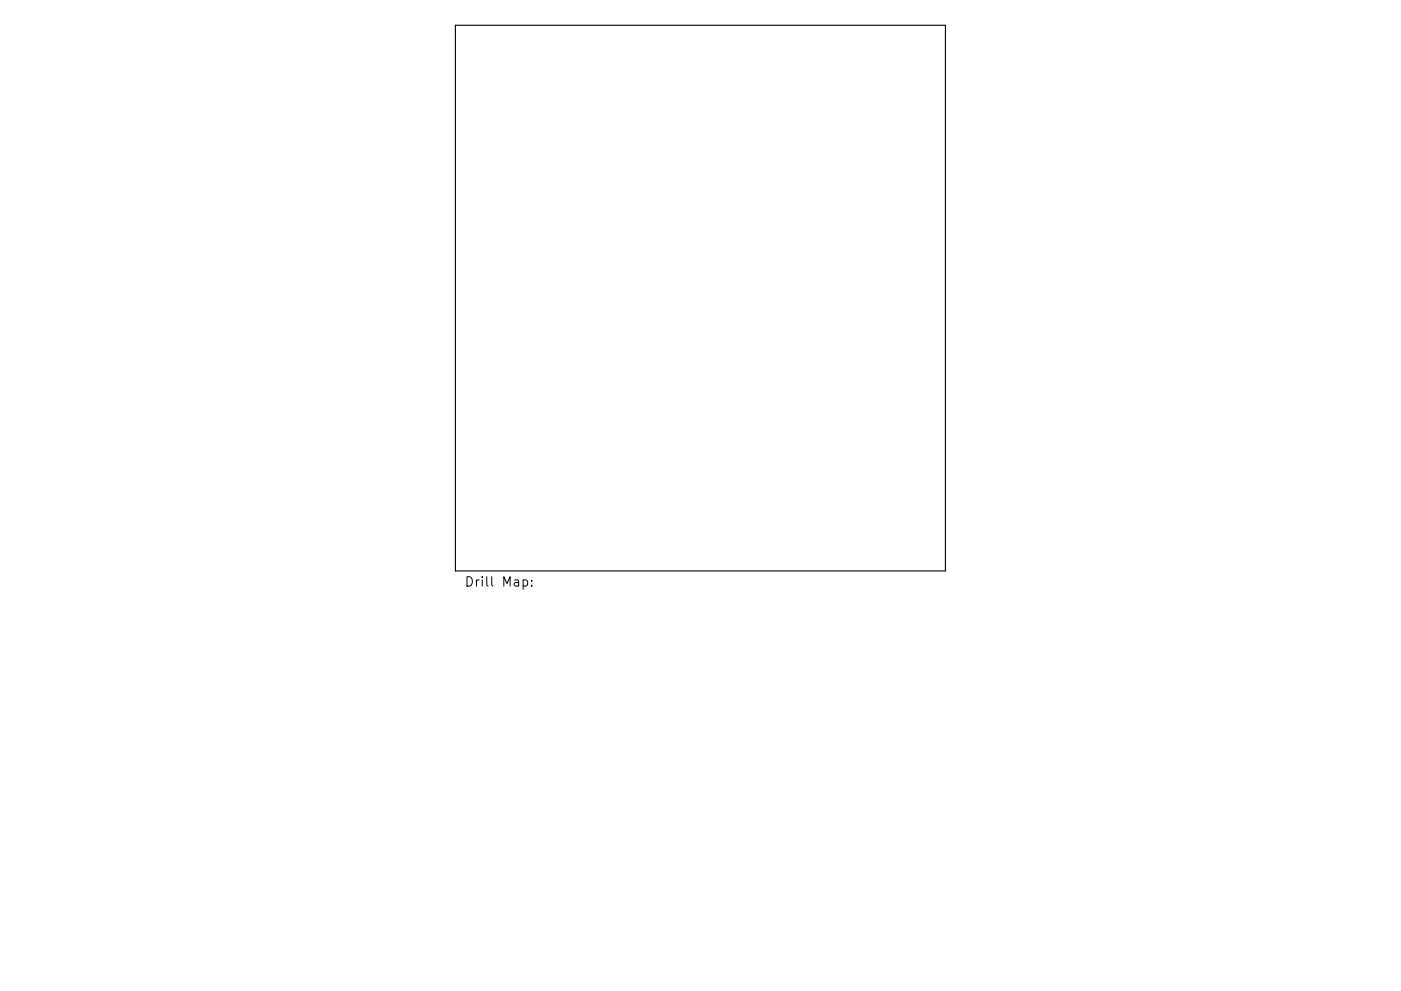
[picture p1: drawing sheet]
<svg xmlns="http://www.w3.org/2000/svg" width="297mm" height="210mm" viewBox="0 0 297 210" stroke-linecap="round" stroke-linejoin="round" font-family="sans-serif">
<defs><g id="words">
<g font-size="2.8">
<text x="98.4" y="125.1">Drill</text>
<text x="106.4" y="125.1">Map:</text>
</g>
</g></defs>
<path d="M96.6 5.4h103.8v115.7h-103.8z" fill="none" stroke="#000" stroke-width=".23"/>
<path d="M104.3 122.4v1.7l.2 .3" fill="none" stroke="#000" stroke-width=".21"/>
<use href="#words"/>
</svg>
